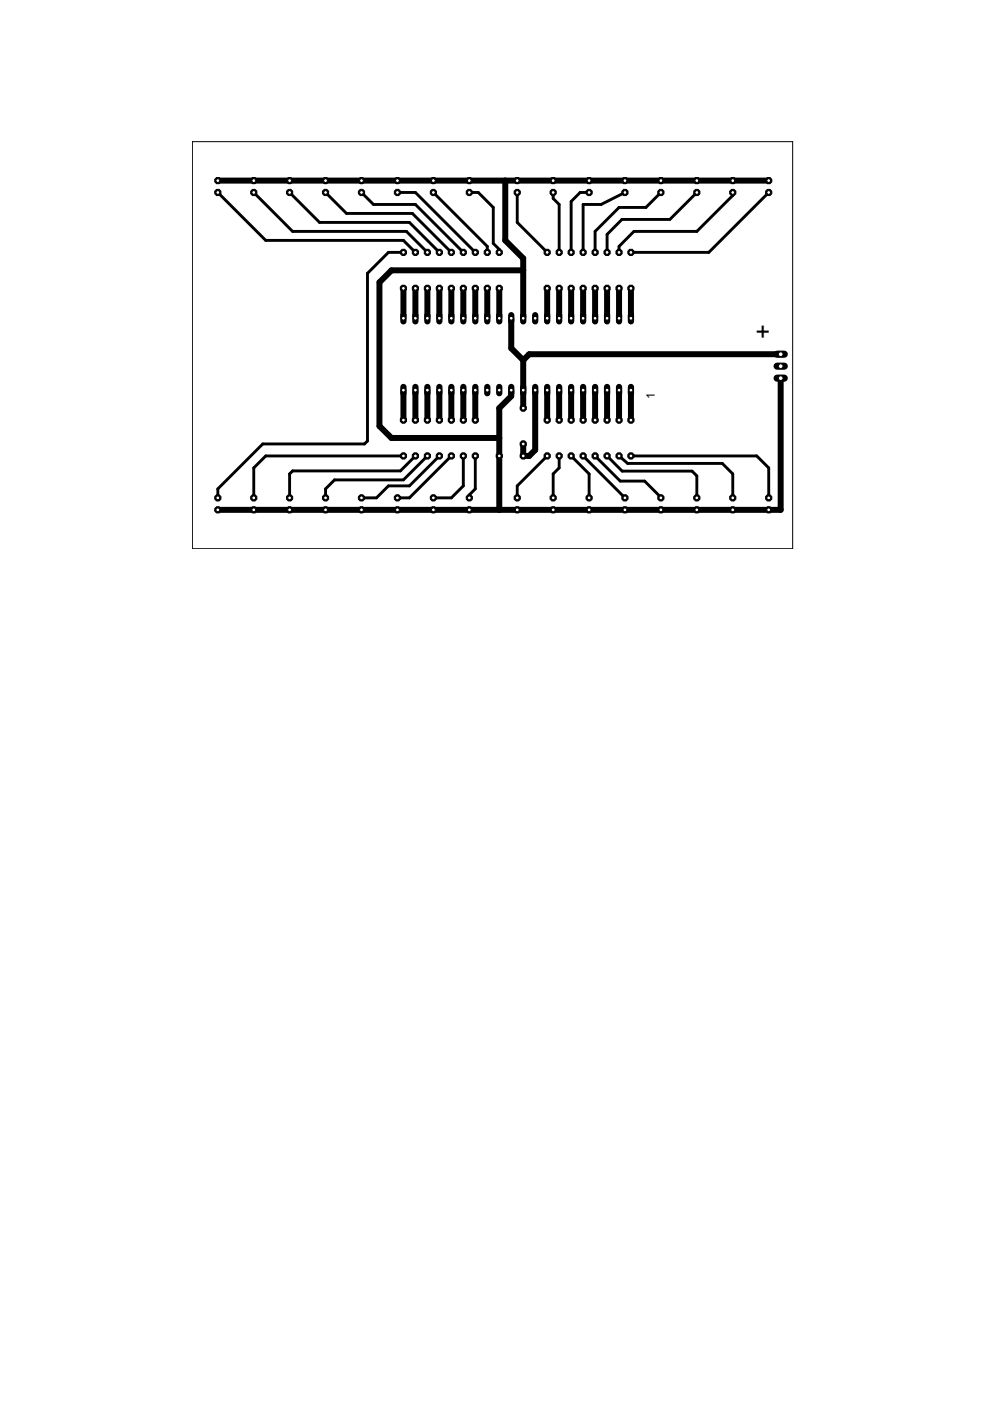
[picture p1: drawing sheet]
<svg xmlns="http://www.w3.org/2000/svg" width="210mm" height="297mm" viewBox="0 0 210 297" stroke-linecap="round" stroke-linejoin="round" font-family="sans-serif">
<defs><g id="words">
<text font-size="6" x="163.6" y="71.9" transform="rotate(-90 163.6 71.9)">+</text>
<text font-size="2.8" x="138.9" y="84.6" transform="rotate(-90 138.9 84.6)">1</text>
</g></defs>
<g fill="#000" stroke="#000" stroke-width="1.3">
<path d="M46.2 38.3h7.6zM53.8 38.3h7.6zM61.4 38.3h7.6zM69 38.3h7.6zM76.6 38.3h7.7zM84.3 38.3h7.6zM91.9 38.3h7.6zM107.1 38.3h2.6zM99.5 38.3h7.6zM109.7 38.3h7.6zM117.3 38.3h7.6zM124.9 38.3h7.6z"/>
<path d="M132.5 38.3h7.6zM140.1 38.3h7.6zM147.7 38.3h7.7zM155.4 38.3h7.6zM80.5 59.9l2.5-2.6zM83 57.3h27.9zM107.1 38.3v12.7zM110.9 54.8v2.5zM110.9 57.3v10.2zM107.1 51l3.8 3.8zM85.5 61.1v6.4zM88.1 61.1v6.4z"/>
<path d="M90.6 61.1v6.4zM93.2 61.1v6.4zM95.7 61.1v6.4zM98.2 61.1v6.4zM100.8 61.1v6.4zM103.3 61.1v6.4zM105.9 61.1v6.4zM108.4 67.5v6.3zM110.9 76.4v6.3zM108.4 73.8l2.5 2.6zM112.2 75.1l-1.3 1.3zM116 61.1v6.4z"/>
<path d="M118.6 61.1v6.4zM121.1 61.1v6.4zM123.6 61.1v6.4zM126.2 61.1v6.4zM128.7 61.1v6.4zM131.3 61.1v6.4zM133.8 61.1v6.4zM112.2 75.1h53.3zM80.5 59.9v30.4zM80.5 90.3l2.5 2.6zM85.5 82.7v6.4zM88.1 82.7v6.4z"/>
<path d="M90.6 82.7v6.4zM93.2 82.7v6.4zM95.7 82.7v6.4zM98.2 82.7v6.4zM100.8 82.7v6.4zM105.9 92.9v3.8zM105.9 86.5l2.5-2.5zM105.9 86.5v6.4zM83 92.9h22.9zM108.4 82.7v1.3zM110.9 82.7v3.8zM110.9 94.1v2.6z"/>
<path d="M110.9 96.7h1.3zM113.5 95.4l-1.3 1.3zM113.5 82.7v12.7zM116 82.7v6.4zM118.6 82.7v6.4zM121.1 82.7v6.4zM123.6 82.7v6.4zM126.2 82.7v6.4zM128.7 82.7v6.4zM131.3 82.7v6.4zM133.8 82.7v6.4zM133.8 82v1.4z"/>
<path d="M53.8 108.1h7.6zM46.2 108.1h7.6zM61.4 108.1h7.6zM69 108.1h7.6zM76.6 108.1h7.7zM84.3 108.1h7.6zM91.9 108.1h7.6zM99.5 108.1h6.4zM105.9 108.1h3.8zM105.9 96.7v11.4zM109.7 108.1h7.6zM117.3 108.1h7.6z"/>
<path d="M124.9 108.1h7.6zM132.5 108.1h7.6zM140.1 108.1h7.6zM147.7 108.1h7.7zM155.4 108.1h7.6zM163 108.1h2.5zM165.5 80.2v27.9z"/>
</g>
<g fill="#000" stroke="#000" stroke-width=".61">
<path d="M46.2 40.8l10.1 10.2zM53.8 40.8l8.2 8.3zM61.4 40.8l6.4 6.4zM69 40.8l4.5 4.5zM77.9 58l4.5-4.5zM76.6 40.8l2.6 2.5zM82.4 53.5h3.1zM56.3 51h29.2zM62 49.1h24.2zM67.8 47.2h19zM73.5 45.3h13.9zM85.5 51l2.6 2.5z"/>
<path d="M79.2 43.3h8.9zM84.3 40.8h3.8zM86.2 49.1l4.4 4.4zM86.8 47.2l6.4 6.3zM87.4 45.3l8.3 8.2zM88.1 43.3l10.1 10.2zM88.1 40.8l12.7 12.7zM99.5 40.8h1.9zM103.3 52.2v1.3zM91.9 40.8l11.4 11.4zM104.6 44v7.6zM101.4 40.8l3.2 3.2z"/>
<path d="M105.9 52.9v.6zM104.6 51.6l1.3 1.3zM109.7 40.8v6.4zM109.7 47.2l6.3 6.3zM117.3 40.8v1.3zM117.3 42.1l1.3 1.2zM118.6 43.3v10.2zM121.1 42.7v10.8zM123 40.8l-1.9 1.9zM123.6 43.3v10.2zM123.6 43.3h3.8zM123 40.8h1.9z"/>
<path d="M126.2 49.1v4.4zM126.2 49.1l5.1-5.1zM127.4 43.3l5.1-2.5zM128.7 49.7v3.8zM131.9 46.5l-3.2 3.2zM131.3 52.2v1.3zM134.4 49.1l-3.1 3.1zM131.3 44h5.6zM131.9 46.5h10.1zM133.8 53.5h16.5zM134.4 49.1h13.3zM136.9 44l3.2-3.2z"/>
<path d="M142 46.5l5.7-5.7zM147.7 49.1l7.7-7.7zM150.3 53.5l12.7-12.7zM155.4 40.8v.6zM53.8 99.2l2.5-2.5zM55.7 94.1h21.6zM56.3 96.7h29.2zM62 99.8h22.9zM77.3 94.1l.6-.6zM77.9 58v35.5zM84.9 99.8l3.2-3.1zM118.6 96.7v2.5z"/>
<path d="M128.7 96.7l3.2 3.2zM131.3 96.7l1.8 1.6zM131.9 99.9h14.8zM133.1 98.3h20zM133.8 96.7h26.6zM160.4 96.7l2.6 2.5zM46.2 103.7v1.9zM46.2 103.7l9.5-9.6zM53.8 99.2v6.4zM61.4 100.5v5.1zM61.4 100.5l.6-.7zM69 103.7v1.9z"/>
<path d="M69 103.7l1.9-2zM70.9 101.7h14.6zM76.6 105.6h3.2zM82.4 103l-2.6 2.6zM82.4 103h4.4zM84.3 105.6h2.5zM85.5 101.7l5.1-5zM86.8 105.6l8.9-8.9zM86.8 103l6.4-6.3zM91.9 105.6h3.8zM95.7 105.6l2.5-2.6zM98.2 96.7v6.3z"/>
<path d="M99.5 104.9v.7zM99.5 104.9l1.3-1.2zM100.8 96.7v7zM109.7 103v2.6zM109.7 103l6.3-6.3zM117.3 100.5v5.1zM117.3 100.5l1.3-1.3zM124.9 100.5v5.1zM121.1 96.7l3.8 3.8zM126.2 96.7l5.3 5.3zM123.6 96.7l8.9 8.9zM131.5 102h5.2z"/>
<path d="M136.7 102l3.4 3.5zM147.7 100.9v4.7zM146.7 99.9l1 1zM155.4 100.5v5.1zM153.1 98.3l2.3 2.2zM163 99.2v6.4z"/>
</g>
<circle cx="133.8" cy="82.7" r=".4" fill="#fff" stroke="#000" stroke-width=".21"/>
<path d="M131.3 82v1.4z" fill="#000" stroke="#000" stroke-width="1.3"/>
<circle cx="131.3" cy="82.7" r=".4" fill="#fff" stroke="#000" stroke-width=".21"/>
<path d="M128.7 82v1.4z" fill="#000" stroke="#000" stroke-width="1.3"/>
<circle cx="128.7" cy="82.7" r=".4" fill="#fff" stroke="#000" stroke-width=".21"/>
<path d="M126.2 82v1.4z" fill="#000" stroke="#000" stroke-width="1.3"/>
<circle cx="126.2" cy="82.7" r=".4" fill="#fff" stroke="#000" stroke-width=".21"/>
<path d="M123.6 82v1.4z" fill="#000" stroke="#000" stroke-width="1.3"/>
<circle cx="123.6" cy="82.7" r=".4" fill="#fff" stroke="#000" stroke-width=".21"/>
<path d="M121.1 82v1.4z" fill="#000" stroke="#000" stroke-width="1.3"/>
<circle cx="121.1" cy="82.7" r=".4" fill="#fff" stroke="#000" stroke-width=".21"/>
<path d="M118.6 82v1.4z" fill="#000" stroke="#000" stroke-width="1.3"/>
<circle cx="118.6" cy="82.7" r=".4" fill="#fff" stroke="#000" stroke-width=".21"/>
<path d="M116 82v1.4z" fill="#000" stroke="#000" stroke-width="1.3"/>
<circle cx="116" cy="82.7" r=".4" fill="#fff" stroke="#000" stroke-width=".21"/>
<path d="M113.5 82v1.4z" fill="#000" stroke="#000" stroke-width="1.3"/>
<circle cx="113.5" cy="82.7" r=".4" fill="#fff" stroke="#000" stroke-width=".21"/>
<path d="M110.9 82v1.4z" fill="#000" stroke="#000" stroke-width="1.3"/>
<circle cx="110.9" cy="82.7" r=".4" fill="#fff" stroke="#000" stroke-width=".21"/>
<path d="M108.4 82v1.4z" fill="#000" stroke="#000" stroke-width="1.3"/>
<circle cx="108.4" cy="82.7" r=".4" fill="#fff" stroke="#000" stroke-width=".21"/>
<path d="M105.9 82v1.4z" fill="#000" stroke="#000" stroke-width="1.3"/>
<circle cx="105.9" cy="82.7" r=".4" fill="#fff" stroke="#000" stroke-width=".21"/>
<path d="M103.3 82v1.4z" fill="#000" stroke="#000" stroke-width="1.3"/>
<circle cx="103.3" cy="82.7" r=".4" fill="#fff" stroke="#000" stroke-width=".21"/>
<path d="M100.8 82v1.4z" fill="#000" stroke="#000" stroke-width="1.3"/>
<circle cx="100.8" cy="82.7" r=".4" fill="#fff" stroke="#000" stroke-width=".21"/>
<path d="M98.2 82v1.4z" fill="#000" stroke="#000" stroke-width="1.3"/>
<circle cx="98.2" cy="82.7" r=".4" fill="#fff" stroke="#000" stroke-width=".21"/>
<path d="M95.7 82v1.4z" fill="#000" stroke="#000" stroke-width="1.3"/>
<circle cx="95.7" cy="82.7" r=".4" fill="#fff" stroke="#000" stroke-width=".21"/>
<path d="M93.2 82v1.4z" fill="#000" stroke="#000" stroke-width="1.3"/>
<circle cx="93.2" cy="82.7" r=".4" fill="#fff" stroke="#000" stroke-width=".21"/>
<path d="M90.6 82v1.4z" fill="#000" stroke="#000" stroke-width="1.3"/>
<circle cx="90.6" cy="82.7" r=".4" fill="#fff" stroke="#000" stroke-width=".21"/>
<path d="M88.1 82v1.4z" fill="#000" stroke="#000" stroke-width="1.3"/>
<circle cx="88.1" cy="82.7" r=".4" fill="#fff" stroke="#000" stroke-width=".21"/>
<path d="M85.5 82v1.4z" fill="#000" stroke="#000" stroke-width="1.3"/>
<circle cx="85.5" cy="82.7" r=".4" fill="#fff" stroke="#000" stroke-width=".21"/>
<path d="M85.5 66.8v1.3z" fill="#000" stroke="#000" stroke-width="1.3"/>
<circle cx="85.5" cy="67.5" r=".4" fill="#fff" stroke="#000" stroke-width=".21"/>
<path d="M88.1 66.8v1.3z" fill="#000" stroke="#000" stroke-width="1.3"/>
<circle cx="88.1" cy="67.5" r=".4" fill="#fff" stroke="#000" stroke-width=".21"/>
<path d="M90.6 66.8v1.3z" fill="#000" stroke="#000" stroke-width="1.3"/>
<circle cx="90.6" cy="67.5" r=".4" fill="#fff" stroke="#000" stroke-width=".21"/>
<path d="M93.2 66.8v1.3z" fill="#000" stroke="#000" stroke-width="1.3"/>
<circle cx="93.2" cy="67.5" r=".4" fill="#fff" stroke="#000" stroke-width=".21"/>
<path d="M95.7 66.8v1.3z" fill="#000" stroke="#000" stroke-width="1.3"/>
<circle cx="95.7" cy="67.5" r=".4" fill="#fff" stroke="#000" stroke-width=".21"/>
<path d="M98.2 66.8v1.3z" fill="#000" stroke="#000" stroke-width="1.3"/>
<circle cx="98.2" cy="67.5" r=".4" fill="#fff" stroke="#000" stroke-width=".21"/>
<path d="M100.8 66.8v1.3z" fill="#000" stroke="#000" stroke-width="1.3"/>
<circle cx="100.8" cy="67.5" r=".4" fill="#fff" stroke="#000" stroke-width=".21"/>
<path d="M103.3 66.8v1.3z" fill="#000" stroke="#000" stroke-width="1.3"/>
<circle cx="103.3" cy="67.5" r=".4" fill="#fff" stroke="#000" stroke-width=".21"/>
<path d="M105.9 66.8v1.3z" fill="#000" stroke="#000" stroke-width="1.3"/>
<circle cx="105.9" cy="67.5" r=".4" fill="#fff" stroke="#000" stroke-width=".21"/>
<path d="M108.4 66.8v1.3z" fill="#000" stroke="#000" stroke-width="1.3"/>
<circle cx="108.4" cy="67.5" r=".4" fill="#fff" stroke="#000" stroke-width=".21"/>
<path d="M110.9 66.8v1.3z" fill="#000" stroke="#000" stroke-width="1.3"/>
<circle cx="110.9" cy="67.5" r=".4" fill="#fff" stroke="#000" stroke-width=".21"/>
<path d="M113.5 66.8v1.3z" fill="#000" stroke="#000" stroke-width="1.3"/>
<circle cx="113.5" cy="67.5" r=".4" fill="#fff" stroke="#000" stroke-width=".21"/>
<path d="M116 66.8v1.3z" fill="#000" stroke="#000" stroke-width="1.3"/>
<circle cx="116" cy="67.5" r=".4" fill="#fff" stroke="#000" stroke-width=".21"/>
<path d="M118.6 66.8v1.3z" fill="#000" stroke="#000" stroke-width="1.3"/>
<circle cx="118.6" cy="67.5" r=".4" fill="#fff" stroke="#000" stroke-width=".21"/>
<path d="M121.1 66.8v1.3z" fill="#000" stroke="#000" stroke-width="1.3"/>
<circle cx="121.1" cy="67.5" r=".4" fill="#fff" stroke="#000" stroke-width=".21"/>
<path d="M123.6 66.8v1.3z" fill="#000" stroke="#000" stroke-width="1.3"/>
<circle cx="123.6" cy="67.5" r=".4" fill="#fff" stroke="#000" stroke-width=".21"/>
<path d="M126.2 66.8v1.3z" fill="#000" stroke="#000" stroke-width="1.3"/>
<circle cx="126.2" cy="67.5" r=".4" fill="#fff" stroke="#000" stroke-width=".21"/>
<path d="M128.7 66.8v1.3z" fill="#000" stroke="#000" stroke-width="1.3"/>
<circle cx="128.7" cy="67.5" r=".4" fill="#fff" stroke="#000" stroke-width=".21"/>
<path d="M131.3 66.8v1.3z" fill="#000" stroke="#000" stroke-width="1.3"/>
<circle cx="131.3" cy="67.5" r=".4" fill="#fff" stroke="#000" stroke-width=".21"/>
<path d="M133.8 66.8v1.3z" fill="#000" stroke="#000" stroke-width="1.3"/>
<circle cx="133.8" cy="67.5" r=".4" fill="#fff" stroke="#000" stroke-width=".21"/>
<circle cx="116" cy="61.1" r=".71" fill="#000" stroke="#000" stroke-width=".21"/>
<circle cx="116" cy="61.1" r=".4" fill="#fff" stroke="#000" stroke-width=".21"/>
<circle cx="116" cy="53.5" r=".71" fill="#000" stroke="#000" stroke-width=".21"/>
<circle cx="116" cy="53.5" r=".4" fill="#fff" stroke="#000" stroke-width=".21"/>
<circle cx="118.6" cy="61.1" r=".71" fill="#000" stroke="#000" stroke-width=".21"/>
<circle cx="118.6" cy="61.1" r=".4" fill="#fff" stroke="#000" stroke-width=".21"/>
<circle cx="118.6" cy="53.5" r=".71" fill="#000" stroke="#000" stroke-width=".21"/>
<circle cx="118.6" cy="53.5" r=".4" fill="#fff" stroke="#000" stroke-width=".21"/>
<circle cx="121.1" cy="61.1" r=".71" fill="#000" stroke="#000" stroke-width=".21"/>
<circle cx="121.1" cy="61.1" r=".4" fill="#fff" stroke="#000" stroke-width=".21"/>
<circle cx="121.1" cy="53.5" r=".71" fill="#000" stroke="#000" stroke-width=".21"/>
<circle cx="121.1" cy="53.5" r=".4" fill="#fff" stroke="#000" stroke-width=".21"/>
<circle cx="123.6" cy="61.1" r=".71" fill="#000" stroke="#000" stroke-width=".21"/>
<circle cx="123.6" cy="61.1" r=".4" fill="#fff" stroke="#000" stroke-width=".21"/>
<circle cx="123.6" cy="53.5" r=".71" fill="#000" stroke="#000" stroke-width=".21"/>
<circle cx="123.6" cy="53.5" r=".4" fill="#fff" stroke="#000" stroke-width=".21"/>
<circle cx="126.2" cy="61.1" r=".71" fill="#000" stroke="#000" stroke-width=".21"/>
<circle cx="126.2" cy="61.1" r=".4" fill="#fff" stroke="#000" stroke-width=".21"/>
<circle cx="126.2" cy="53.5" r=".71" fill="#000" stroke="#000" stroke-width=".21"/>
<circle cx="126.2" cy="53.5" r=".4" fill="#fff" stroke="#000" stroke-width=".21"/>
<circle cx="128.7" cy="61.1" r=".71" fill="#000" stroke="#000" stroke-width=".21"/>
<circle cx="128.7" cy="61.1" r=".4" fill="#fff" stroke="#000" stroke-width=".21"/>
<circle cx="128.7" cy="53.5" r=".71" fill="#000" stroke="#000" stroke-width=".21"/>
<circle cx="128.7" cy="53.5" r=".4" fill="#fff" stroke="#000" stroke-width=".21"/>
<circle cx="133.8" cy="61.1" r=".71" fill="#000" stroke="#000" stroke-width=".21"/>
<circle cx="133.8" cy="61.1" r=".4" fill="#fff" stroke="#000" stroke-width=".21"/>
<circle cx="133.8" cy="53.5" r=".71" fill="#000" stroke="#000" stroke-width=".21"/>
<circle cx="133.8" cy="53.5" r=".4" fill="#fff" stroke="#000" stroke-width=".21"/>
<circle cx="131.3" cy="61.1" r=".71" fill="#000" stroke="#000" stroke-width=".21"/>
<circle cx="131.3" cy="61.1" r=".4" fill="#fff" stroke="#000" stroke-width=".21"/>
<circle cx="131.3" cy="53.5" r=".71" fill="#000" stroke="#000" stroke-width=".21"/>
<circle cx="131.3" cy="53.5" r=".4" fill="#fff" stroke="#000" stroke-width=".21"/>
<circle cx="118.6" cy="89.1" r=".71" fill="#000" stroke="#000" stroke-width=".21"/>
<circle cx="118.6" cy="89.1" r=".4" fill="#fff" stroke="#000" stroke-width=".21"/>
<circle cx="118.6" cy="96.7" r=".71" fill="#000" stroke="#000" stroke-width=".21"/>
<circle cx="118.6" cy="96.7" r=".4" fill="#fff" stroke="#000" stroke-width=".21"/>
<circle cx="116" cy="89.1" r=".71" fill="#000" stroke="#000" stroke-width=".21"/>
<circle cx="116" cy="89.1" r=".4" fill="#fff" stroke="#000" stroke-width=".21"/>
<circle cx="116" cy="96.7" r=".71" fill="#000" stroke="#000" stroke-width=".21"/>
<circle cx="116" cy="96.7" r=".4" fill="#fff" stroke="#000" stroke-width=".21"/>
<circle cx="121.1" cy="89.1" r=".71" fill="#000" stroke="#000" stroke-width=".21"/>
<circle cx="121.1" cy="89.1" r=".4" fill="#fff" stroke="#000" stroke-width=".21"/>
<circle cx="121.1" cy="96.7" r=".71" fill="#000" stroke="#000" stroke-width=".21"/>
<circle cx="121.1" cy="96.7" r=".4" fill="#fff" stroke="#000" stroke-width=".21"/>
<circle cx="123.6" cy="89.1" r=".71" fill="#000" stroke="#000" stroke-width=".21"/>
<circle cx="123.6" cy="89.1" r=".4" fill="#fff" stroke="#000" stroke-width=".21"/>
<circle cx="123.6" cy="96.7" r=".71" fill="#000" stroke="#000" stroke-width=".21"/>
<circle cx="123.6" cy="96.7" r=".4" fill="#fff" stroke="#000" stroke-width=".21"/>
<circle cx="126.2" cy="89.1" r=".71" fill="#000" stroke="#000" stroke-width=".21"/>
<circle cx="126.2" cy="89.1" r=".4" fill="#fff" stroke="#000" stroke-width=".21"/>
<circle cx="126.2" cy="96.7" r=".71" fill="#000" stroke="#000" stroke-width=".21"/>
<circle cx="126.2" cy="96.7" r=".4" fill="#fff" stroke="#000" stroke-width=".21"/>
<circle cx="128.7" cy="89.1" r=".71" fill="#000" stroke="#000" stroke-width=".21"/>
<circle cx="128.7" cy="89.1" r=".4" fill="#fff" stroke="#000" stroke-width=".21"/>
<circle cx="128.7" cy="96.7" r=".71" fill="#000" stroke="#000" stroke-width=".21"/>
<circle cx="128.7" cy="96.7" r=".4" fill="#fff" stroke="#000" stroke-width=".21"/>
<circle cx="131.3" cy="89.1" r=".71" fill="#000" stroke="#000" stroke-width=".21"/>
<circle cx="131.3" cy="89.1" r=".4" fill="#fff" stroke="#000" stroke-width=".21"/>
<circle cx="131.3" cy="96.7" r=".71" fill="#000" stroke="#000" stroke-width=".21"/>
<circle cx="131.3" cy="96.7" r=".4" fill="#fff" stroke="#000" stroke-width=".21"/>
<circle cx="133.8" cy="89.1" r=".71" fill="#000" stroke="#000" stroke-width=".21"/>
<circle cx="133.8" cy="89.1" r=".4" fill="#fff" stroke="#000" stroke-width=".21"/>
<circle cx="133.8" cy="96.7" r=".71" fill="#000" stroke="#000" stroke-width=".21"/>
<circle cx="133.8" cy="96.7" r=".4" fill="#fff" stroke="#000" stroke-width=".21"/>
<circle cx="105.9" cy="61.1" r=".71" fill="#000" stroke="#000" stroke-width=".21"/>
<circle cx="105.9" cy="61.1" r=".4" fill="#fff" stroke="#000" stroke-width=".21"/>
<circle cx="105.9" cy="53.5" r=".71" fill="#000" stroke="#000" stroke-width=".21"/>
<circle cx="105.9" cy="53.5" r=".4" fill="#fff" stroke="#000" stroke-width=".21"/>
<circle cx="103.3" cy="61.1" r=".71" fill="#000" stroke="#000" stroke-width=".21"/>
<circle cx="103.3" cy="61.1" r=".4" fill="#fff" stroke="#000" stroke-width=".21"/>
<circle cx="103.3" cy="53.5" r=".71" fill="#000" stroke="#000" stroke-width=".21"/>
<circle cx="103.3" cy="53.5" r=".4" fill="#fff" stroke="#000" stroke-width=".21"/>
<circle cx="100.8" cy="61.1" r=".71" fill="#000" stroke="#000" stroke-width=".21"/>
<circle cx="100.8" cy="61.1" r=".4" fill="#fff" stroke="#000" stroke-width=".21"/>
<circle cx="100.8" cy="53.5" r=".71" fill="#000" stroke="#000" stroke-width=".21"/>
<circle cx="100.8" cy="53.5" r=".4" fill="#fff" stroke="#000" stroke-width=".21"/>
<circle cx="98.2" cy="61.1" r=".71" fill="#000" stroke="#000" stroke-width=".21"/>
<circle cx="98.2" cy="61.1" r=".4" fill="#fff" stroke="#000" stroke-width=".21"/>
<circle cx="98.2" cy="53.5" r=".71" fill="#000" stroke="#000" stroke-width=".21"/>
<circle cx="98.2" cy="53.5" r=".4" fill="#fff" stroke="#000" stroke-width=".21"/>
<circle cx="95.7" cy="61.1" r=".71" fill="#000" stroke="#000" stroke-width=".21"/>
<circle cx="95.7" cy="61.1" r=".4" fill="#fff" stroke="#000" stroke-width=".21"/>
<circle cx="95.7" cy="53.5" r=".71" fill="#000" stroke="#000" stroke-width=".21"/>
<circle cx="95.7" cy="53.5" r=".4" fill="#fff" stroke="#000" stroke-width=".21"/>
<circle cx="93.2" cy="61.1" r=".71" fill="#000" stroke="#000" stroke-width=".21"/>
<circle cx="93.2" cy="61.1" r=".4" fill="#fff" stroke="#000" stroke-width=".21"/>
<circle cx="93.2" cy="53.5" r=".71" fill="#000" stroke="#000" stroke-width=".21"/>
<circle cx="93.2" cy="53.5" r=".4" fill="#fff" stroke="#000" stroke-width=".21"/>
<circle cx="90.6" cy="61.1" r=".71" fill="#000" stroke="#000" stroke-width=".21"/>
<circle cx="90.6" cy="61.1" r=".4" fill="#fff" stroke="#000" stroke-width=".21"/>
<circle cx="90.6" cy="53.5" r=".71" fill="#000" stroke="#000" stroke-width=".21"/>
<circle cx="90.6" cy="53.5" r=".4" fill="#fff" stroke="#000" stroke-width=".21"/>
<circle cx="88.1" cy="61.1" r=".71" fill="#000" stroke="#000" stroke-width=".21"/>
<circle cx="88.1" cy="61.1" r=".4" fill="#fff" stroke="#000" stroke-width=".21"/>
<circle cx="88.1" cy="53.5" r=".71" fill="#000" stroke="#000" stroke-width=".21"/>
<circle cx="88.1" cy="53.5" r=".4" fill="#fff" stroke="#000" stroke-width=".21"/>
<circle cx="85.5" cy="61.1" r=".71" fill="#000" stroke="#000" stroke-width=".21"/>
<circle cx="85.5" cy="61.1" r=".4" fill="#fff" stroke="#000" stroke-width=".21"/>
<circle cx="85.5" cy="53.5" r=".71" fill="#000" stroke="#000" stroke-width=".21"/>
<circle cx="85.5" cy="53.5" r=".4" fill="#fff" stroke="#000" stroke-width=".21"/>
<circle cx="88.1" cy="89.1" r=".71" fill="#000" stroke="#000" stroke-width=".21"/>
<circle cx="88.1" cy="89.1" r=".4" fill="#fff" stroke="#000" stroke-width=".21"/>
<circle cx="88.1" cy="96.7" r=".71" fill="#000" stroke="#000" stroke-width=".21"/>
<circle cx="88.1" cy="96.7" r=".4" fill="#fff" stroke="#000" stroke-width=".21"/>
<circle cx="85.5" cy="89.1" r=".71" fill="#000" stroke="#000" stroke-width=".21"/>
<circle cx="85.5" cy="89.1" r=".4" fill="#fff" stroke="#000" stroke-width=".21"/>
<circle cx="85.5" cy="96.7" r=".71" fill="#000" stroke="#000" stroke-width=".21"/>
<circle cx="85.5" cy="96.7" r=".4" fill="#fff" stroke="#000" stroke-width=".21"/>
<circle cx="90.6" cy="89.1" r=".71" fill="#000" stroke="#000" stroke-width=".21"/>
<circle cx="90.6" cy="89.1" r=".4" fill="#fff" stroke="#000" stroke-width=".21"/>
<circle cx="90.6" cy="96.7" r=".71" fill="#000" stroke="#000" stroke-width=".21"/>
<circle cx="90.6" cy="96.7" r=".4" fill="#fff" stroke="#000" stroke-width=".21"/>
<circle cx="93.2" cy="89.1" r=".71" fill="#000" stroke="#000" stroke-width=".21"/>
<circle cx="93.2" cy="89.1" r=".4" fill="#fff" stroke="#000" stroke-width=".21"/>
<circle cx="93.2" cy="96.7" r=".71" fill="#000" stroke="#000" stroke-width=".21"/>
<circle cx="93.2" cy="96.7" r=".4" fill="#fff" stroke="#000" stroke-width=".21"/>
<circle cx="98.2" cy="89.1" r=".71" fill="#000" stroke="#000" stroke-width=".21"/>
<circle cx="98.2" cy="89.1" r=".4" fill="#fff" stroke="#000" stroke-width=".21"/>
<circle cx="98.2" cy="96.7" r=".71" fill="#000" stroke="#000" stroke-width=".21"/>
<circle cx="98.2" cy="96.7" r=".4" fill="#fff" stroke="#000" stroke-width=".21"/>
<circle cx="95.7" cy="89.1" r=".71" fill="#000" stroke="#000" stroke-width=".21"/>
<circle cx="95.7" cy="89.1" r=".4" fill="#fff" stroke="#000" stroke-width=".21"/>
<circle cx="95.7" cy="96.7" r=".71" fill="#000" stroke="#000" stroke-width=".21"/>
<circle cx="95.7" cy="96.7" r=".4" fill="#fff" stroke="#000" stroke-width=".21"/>
<circle cx="100.8" cy="89.1" r=".71" fill="#000" stroke="#000" stroke-width=".21"/>
<circle cx="100.8" cy="89.1" r=".4" fill="#fff" stroke="#000" stroke-width=".21"/>
<circle cx="100.8" cy="96.7" r=".71" fill="#000" stroke="#000" stroke-width=".21"/>
<circle cx="100.8" cy="96.7" r=".4" fill="#fff" stroke="#000" stroke-width=".21"/>
<circle cx="109.7" cy="40.8" r=".71" fill="#000" stroke="#000" stroke-width=".21"/>
<circle cx="109.7" cy="40.8" r=".4" fill="#fff" stroke="#000" stroke-width=".21"/>
<circle cx="109.7" cy="38.3" r=".71" fill="#000" stroke="#000" stroke-width=".21"/>
<circle cx="109.7" cy="38.3" r=".4" fill="#fff" stroke="#000" stroke-width=".21"/>
<circle cx="117.3" cy="40.8" r=".71" fill="#000" stroke="#000" stroke-width=".21"/>
<circle cx="117.3" cy="40.8" r=".4" fill="#fff" stroke="#000" stroke-width=".21"/>
<circle cx="117.3" cy="38.3" r=".71" fill="#000" stroke="#000" stroke-width=".21"/>
<circle cx="117.3" cy="38.3" r=".4" fill="#fff" stroke="#000" stroke-width=".21"/>
<circle cx="124.9" cy="40.8" r=".71" fill="#000" stroke="#000" stroke-width=".21"/>
<circle cx="124.9" cy="40.8" r=".4" fill="#fff" stroke="#000" stroke-width=".21"/>
<circle cx="124.9" cy="38.3" r=".71" fill="#000" stroke="#000" stroke-width=".21"/>
<circle cx="124.9" cy="38.3" r=".4" fill="#fff" stroke="#000" stroke-width=".21"/>
<circle cx="132.5" cy="40.8" r=".71" fill="#000" stroke="#000" stroke-width=".21"/>
<circle cx="132.5" cy="40.8" r=".4" fill="#fff" stroke="#000" stroke-width=".21"/>
<circle cx="132.5" cy="38.3" r=".71" fill="#000" stroke="#000" stroke-width=".21"/>
<circle cx="132.5" cy="38.3" r=".4" fill="#fff" stroke="#000" stroke-width=".21"/>
<circle cx="147.7" cy="40.8" r=".71" fill="#000" stroke="#000" stroke-width=".21"/>
<circle cx="147.7" cy="40.8" r=".4" fill="#fff" stroke="#000" stroke-width=".21"/>
<circle cx="147.7" cy="38.3" r=".71" fill="#000" stroke="#000" stroke-width=".21"/>
<circle cx="147.7" cy="38.3" r=".4" fill="#fff" stroke="#000" stroke-width=".21"/>
<circle cx="140.1" cy="40.8" r=".71" fill="#000" stroke="#000" stroke-width=".21"/>
<circle cx="140.1" cy="40.8" r=".4" fill="#fff" stroke="#000" stroke-width=".21"/>
<circle cx="140.1" cy="38.3" r=".71" fill="#000" stroke="#000" stroke-width=".21"/>
<circle cx="140.1" cy="38.3" r=".4" fill="#fff" stroke="#000" stroke-width=".21"/>
<circle cx="155.4" cy="40.8" r=".71" fill="#000" stroke="#000" stroke-width=".21"/>
<circle cx="155.4" cy="40.8" r=".4" fill="#fff" stroke="#000" stroke-width=".21"/>
<circle cx="155.4" cy="38.3" r=".71" fill="#000" stroke="#000" stroke-width=".21"/>
<circle cx="155.4" cy="38.3" r=".4" fill="#fff" stroke="#000" stroke-width=".21"/>
<circle cx="163" cy="40.8" r=".71" fill="#000" stroke="#000" stroke-width=".21"/>
<circle cx="163" cy="40.8" r=".4" fill="#fff" stroke="#000" stroke-width=".21"/>
<circle cx="163" cy="38.3" r=".71" fill="#000" stroke="#000" stroke-width=".21"/>
<circle cx="163" cy="38.3" r=".4" fill="#fff" stroke="#000" stroke-width=".21"/>
<circle cx="109.7" cy="105.6" r=".71" fill="#000" stroke="#000" stroke-width=".21"/>
<circle cx="109.7" cy="105.6" r=".4" fill="#fff" stroke="#000" stroke-width=".21"/>
<circle cx="109.7" cy="108.1" r=".71" fill="#000" stroke="#000" stroke-width=".21"/>
<circle cx="109.7" cy="108.1" r=".4" fill="#fff" stroke="#000" stroke-width=".21"/>
<circle cx="117.3" cy="105.6" r=".71" fill="#000" stroke="#000" stroke-width=".21"/>
<circle cx="117.3" cy="105.6" r=".4" fill="#fff" stroke="#000" stroke-width=".21"/>
<circle cx="117.3" cy="108.1" r=".71" fill="#000" stroke="#000" stroke-width=".21"/>
<circle cx="117.3" cy="108.1" r=".4" fill="#fff" stroke="#000" stroke-width=".21"/>
<circle cx="124.9" cy="105.6" r=".71" fill="#000" stroke="#000" stroke-width=".21"/>
<circle cx="124.9" cy="105.6" r=".4" fill="#fff" stroke="#000" stroke-width=".21"/>
<circle cx="124.9" cy="108.1" r=".71" fill="#000" stroke="#000" stroke-width=".21"/>
<circle cx="124.9" cy="108.1" r=".4" fill="#fff" stroke="#000" stroke-width=".21"/>
<circle cx="132.5" cy="105.6" r=".71" fill="#000" stroke="#000" stroke-width=".21"/>
<circle cx="132.5" cy="105.6" r=".4" fill="#fff" stroke="#000" stroke-width=".21"/>
<circle cx="132.5" cy="108.1" r=".71" fill="#000" stroke="#000" stroke-width=".21"/>
<circle cx="132.5" cy="108.1" r=".4" fill="#fff" stroke="#000" stroke-width=".21"/>
<circle cx="140.1" cy="105.6" r=".71" fill="#000" stroke="#000" stroke-width=".21"/>
<circle cx="140.1" cy="105.6" r=".4" fill="#fff" stroke="#000" stroke-width=".21"/>
<circle cx="140.1" cy="108.1" r=".71" fill="#000" stroke="#000" stroke-width=".21"/>
<circle cx="140.1" cy="108.1" r=".4" fill="#fff" stroke="#000" stroke-width=".21"/>
<circle cx="147.7" cy="105.6" r=".71" fill="#000" stroke="#000" stroke-width=".21"/>
<circle cx="147.7" cy="105.6" r=".4" fill="#fff" stroke="#000" stroke-width=".21"/>
<circle cx="147.7" cy="108.1" r=".71" fill="#000" stroke="#000" stroke-width=".21"/>
<circle cx="147.7" cy="108.1" r=".4" fill="#fff" stroke="#000" stroke-width=".21"/>
<circle cx="155.4" cy="105.6" r=".71" fill="#000" stroke="#000" stroke-width=".21"/>
<circle cx="155.4" cy="105.6" r=".4" fill="#fff" stroke="#000" stroke-width=".21"/>
<circle cx="155.4" cy="108.1" r=".71" fill="#000" stroke="#000" stroke-width=".21"/>
<circle cx="155.4" cy="108.1" r=".4" fill="#fff" stroke="#000" stroke-width=".21"/>
<circle cx="163" cy="105.6" r=".71" fill="#000" stroke="#000" stroke-width=".21"/>
<circle cx="163" cy="105.6" r=".4" fill="#fff" stroke="#000" stroke-width=".21"/>
<circle cx="163" cy="108.1" r=".71" fill="#000" stroke="#000" stroke-width=".21"/>
<circle cx="163" cy="108.1" r=".4" fill="#fff" stroke="#000" stroke-width=".21"/>
<circle cx="99.5" cy="40.8" r=".71" fill="#000" stroke="#000" stroke-width=".21"/>
<circle cx="99.5" cy="40.8" r=".4" fill="#fff" stroke="#000" stroke-width=".21"/>
<circle cx="99.5" cy="38.3" r=".71" fill="#000" stroke="#000" stroke-width=".21"/>
<circle cx="99.5" cy="38.3" r=".4" fill="#fff" stroke="#000" stroke-width=".21"/>
<circle cx="91.9" cy="40.8" r=".71" fill="#000" stroke="#000" stroke-width=".21"/>
<circle cx="91.9" cy="40.8" r=".4" fill="#fff" stroke="#000" stroke-width=".21"/>
<circle cx="91.9" cy="38.3" r=".71" fill="#000" stroke="#000" stroke-width=".21"/>
<circle cx="91.9" cy="38.3" r=".4" fill="#fff" stroke="#000" stroke-width=".21"/>
<circle cx="84.3" cy="40.8" r=".71" fill="#000" stroke="#000" stroke-width=".21"/>
<circle cx="84.3" cy="40.8" r=".4" fill="#fff" stroke="#000" stroke-width=".21"/>
<circle cx="84.3" cy="38.3" r=".71" fill="#000" stroke="#000" stroke-width=".21"/>
<circle cx="84.3" cy="38.3" r=".4" fill="#fff" stroke="#000" stroke-width=".21"/>
<circle cx="76.6" cy="40.8" r=".71" fill="#000" stroke="#000" stroke-width=".21"/>
<circle cx="76.6" cy="40.8" r=".4" fill="#fff" stroke="#000" stroke-width=".21"/>
<circle cx="76.6" cy="38.3" r=".71" fill="#000" stroke="#000" stroke-width=".21"/>
<circle cx="76.6" cy="38.3" r=".4" fill="#fff" stroke="#000" stroke-width=".21"/>
<circle cx="61.4" cy="40.8" r=".71" fill="#000" stroke="#000" stroke-width=".21"/>
<circle cx="61.4" cy="40.8" r=".4" fill="#fff" stroke="#000" stroke-width=".21"/>
<circle cx="61.4" cy="38.3" r=".71" fill="#000" stroke="#000" stroke-width=".21"/>
<circle cx="61.4" cy="38.3" r=".4" fill="#fff" stroke="#000" stroke-width=".21"/>
<circle cx="69" cy="40.8" r=".71" fill="#000" stroke="#000" stroke-width=".21"/>
<circle cx="69" cy="40.8" r=".4" fill="#fff" stroke="#000" stroke-width=".21"/>
<circle cx="69" cy="38.3" r=".71" fill="#000" stroke="#000" stroke-width=".21"/>
<circle cx="69" cy="38.3" r=".4" fill="#fff" stroke="#000" stroke-width=".21"/>
<circle cx="53.8" cy="40.8" r=".71" fill="#000" stroke="#000" stroke-width=".21"/>
<circle cx="53.8" cy="40.8" r=".4" fill="#fff" stroke="#000" stroke-width=".21"/>
<circle cx="53.8" cy="38.3" r=".71" fill="#000" stroke="#000" stroke-width=".21"/>
<circle cx="53.8" cy="38.3" r=".4" fill="#fff" stroke="#000" stroke-width=".21"/>
<circle cx="46.2" cy="40.8" r=".71" fill="#000" stroke="#000" stroke-width=".21"/>
<circle cx="46.2" cy="40.8" r=".4" fill="#fff" stroke="#000" stroke-width=".21"/>
<circle cx="46.2" cy="38.3" r=".71" fill="#000" stroke="#000" stroke-width=".21"/>
<circle cx="46.2" cy="38.3" r=".4" fill="#fff" stroke="#000" stroke-width=".21"/>
<circle cx="46.2" cy="105.6" r=".71" fill="#000" stroke="#000" stroke-width=".21"/>
<circle cx="46.2" cy="105.6" r=".4" fill="#fff" stroke="#000" stroke-width=".21"/>
<circle cx="46.2" cy="108.1" r=".71" fill="#000" stroke="#000" stroke-width=".21"/>
<circle cx="46.2" cy="108.1" r=".4" fill="#fff" stroke="#000" stroke-width=".21"/>
<circle cx="61.4" cy="105.6" r=".71" fill="#000" stroke="#000" stroke-width=".21"/>
<circle cx="61.4" cy="105.6" r=".4" fill="#fff" stroke="#000" stroke-width=".21"/>
<circle cx="61.4" cy="108.1" r=".71" fill="#000" stroke="#000" stroke-width=".21"/>
<circle cx="61.4" cy="108.1" r=".4" fill="#fff" stroke="#000" stroke-width=".21"/>
<circle cx="53.8" cy="105.6" r=".71" fill="#000" stroke="#000" stroke-width=".21"/>
<circle cx="53.8" cy="105.6" r=".4" fill="#fff" stroke="#000" stroke-width=".21"/>
<circle cx="53.8" cy="108.1" r=".71" fill="#000" stroke="#000" stroke-width=".21"/>
<circle cx="53.8" cy="108.1" r=".4" fill="#fff" stroke="#000" stroke-width=".21"/>
<circle cx="69" cy="105.6" r=".71" fill="#000" stroke="#000" stroke-width=".21"/>
<circle cx="69" cy="105.6" r=".4" fill="#fff" stroke="#000" stroke-width=".21"/>
<circle cx="69" cy="108.1" r=".71" fill="#000" stroke="#000" stroke-width=".21"/>
<circle cx="69" cy="108.1" r=".4" fill="#fff" stroke="#000" stroke-width=".21"/>
<circle cx="76.6" cy="105.6" r=".71" fill="#000" stroke="#000" stroke-width=".21"/>
<circle cx="76.6" cy="105.6" r=".4" fill="#fff" stroke="#000" stroke-width=".21"/>
<circle cx="76.6" cy="108.1" r=".71" fill="#000" stroke="#000" stroke-width=".21"/>
<circle cx="76.6" cy="108.1" r=".4" fill="#fff" stroke="#000" stroke-width=".21"/>
<circle cx="91.9" cy="105.6" r=".71" fill="#000" stroke="#000" stroke-width=".21"/>
<circle cx="91.9" cy="105.6" r=".4" fill="#fff" stroke="#000" stroke-width=".21"/>
<circle cx="91.9" cy="108.1" r=".71" fill="#000" stroke="#000" stroke-width=".21"/>
<circle cx="91.9" cy="108.1" r=".4" fill="#fff" stroke="#000" stroke-width=".21"/>
<circle cx="84.3" cy="105.6" r=".71" fill="#000" stroke="#000" stroke-width=".21"/>
<circle cx="84.3" cy="105.6" r=".4" fill="#fff" stroke="#000" stroke-width=".21"/>
<circle cx="84.3" cy="108.1" r=".71" fill="#000" stroke="#000" stroke-width=".21"/>
<circle cx="84.3" cy="108.1" r=".4" fill="#fff" stroke="#000" stroke-width=".21"/>
<circle cx="99.5" cy="105.6" r=".71" fill="#000" stroke="#000" stroke-width=".21"/>
<circle cx="99.5" cy="105.6" r=".4" fill="#fff" stroke="#000" stroke-width=".21"/>
<circle cx="99.5" cy="108.1" r=".71" fill="#000" stroke="#000" stroke-width=".21"/>
<circle cx="99.5" cy="108.1" r=".4" fill="#fff" stroke="#000" stroke-width=".21"/>
<circle cx="110.9" cy="96.7" r=".71" fill="#000" stroke="#000" stroke-width=".21"/>
<circle cx="110.9" cy="96.7" r=".4" fill="#fff" stroke="#000" stroke-width=".21"/>
<circle cx="105.9" cy="96.7" r=".71" fill="#000" stroke="#000" stroke-width=".21"/>
<circle cx="105.9" cy="96.7" r=".4" fill="#fff" stroke="#000" stroke-width=".21"/>
<circle cx="110.9" cy="94.1" r=".71" fill="#000" stroke="#000" stroke-width=".21"/>
<circle cx="110.9" cy="94.1" r=".4" fill="#fff" stroke="#000" stroke-width=".21"/>
<circle cx="110.9" cy="86.5" r=".71" fill="#000" stroke="#000" stroke-width=".21"/>
<circle cx="110.9" cy="86.5" r=".4" fill="#fff" stroke="#000" stroke-width=".21"/>
<path d="M164.8 80.2h1.5z" fill="#000" stroke="#000" stroke-width="1.5"/>
<circle cx="165.5" cy="80.2" r=".51" fill="#fff" stroke="#000" stroke-width=".21"/>
<path d="M164.8 77.6h1.5z" fill="#000" stroke="#000" stroke-width="1.5"/>
<circle cx="165.5" cy="77.6" r=".51" fill="#fff" stroke="#000" stroke-width=".21"/>
<path d="M164.8 75.1h1.5z" fill="#000" stroke="#000" stroke-width="1.5"/>
<circle cx="165.5" cy="75.1" r=".51" fill="#fff" stroke="#000" stroke-width=".21"/>
<path d="M40.8 30h127.3zM168.1 30v86.3zM40.8 30v86.3zM40.8 116.3h127.3z" fill="#000" stroke="#000" stroke-width=".21"/>
<use href="#words"/>
</svg>
